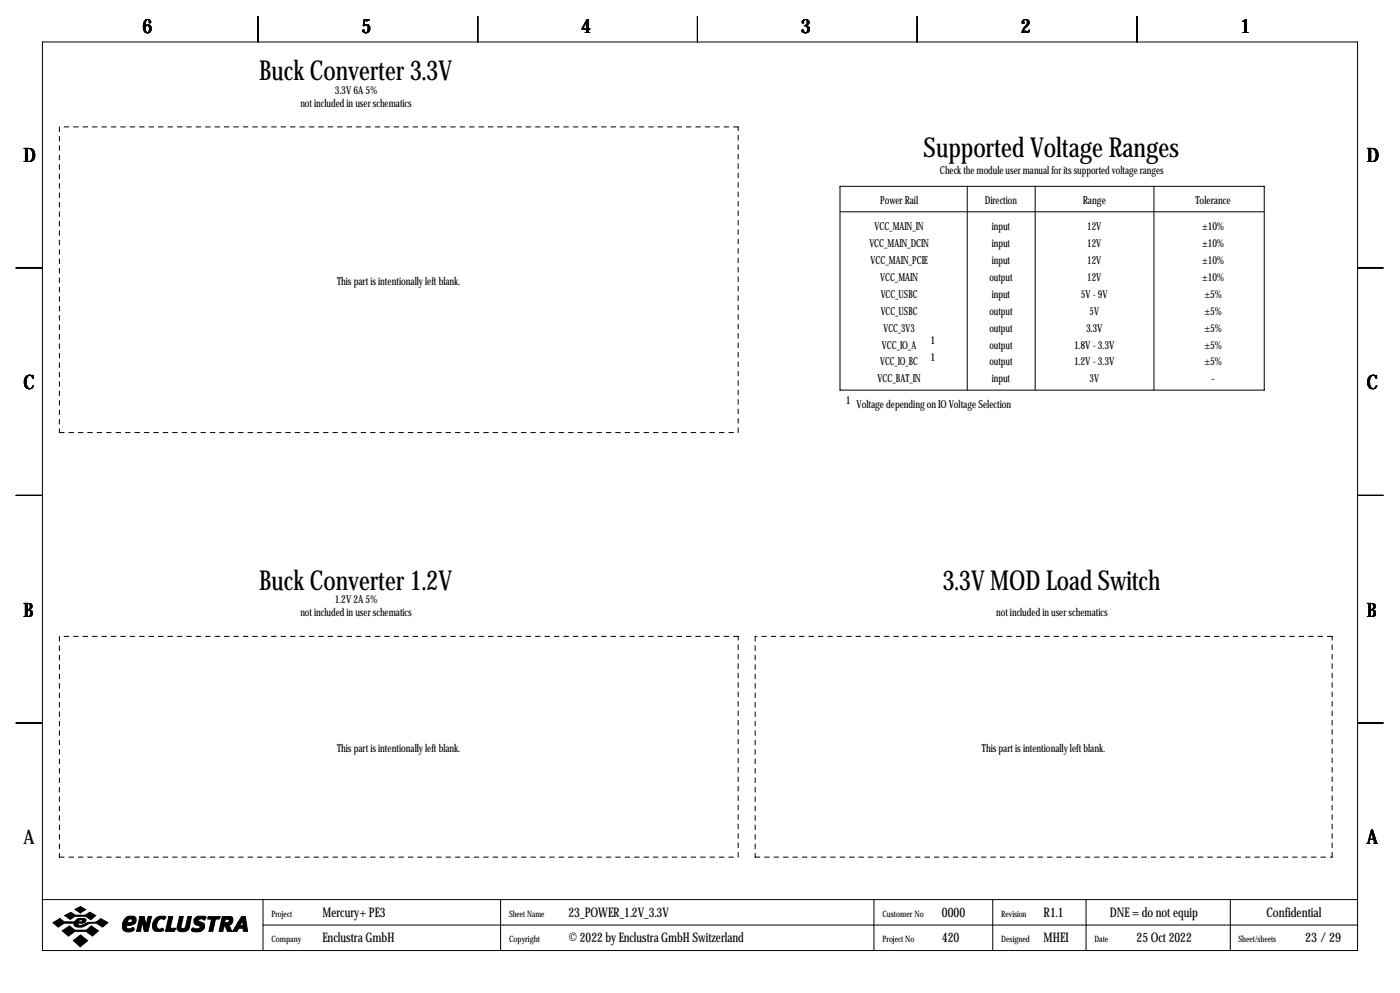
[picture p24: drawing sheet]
<svg xmlns="http://www.w3.org/2000/svg" width="419mm" height="297mm" viewBox="0 0 419 297" stroke-linecap="round" stroke-linejoin="round" font-family="sans-serif">
<defs><g id="words">
<g font-size="8.2">
<text x="77.6" y="24">Buck Converter 3.3V</text>
<text x="276.5" y="46.8">Supported Voltage Ranges</text>
<text x="77.6" y="176.4">Buck Converter 1.2V</text>
<text x="282.1" y="176.4">3.3V MOD Load Switch</text>
</g>
<g font-size="5.9">
<text x="42.7" y="9.8">6</text>
<text x="108.2" y="9.8">5</text>
<text x="174" y="9.8">4</text>
<text x="239.8" y="9.8">3</text>
<text x="305.6" y="9.8">2</text>
<text x="371.3" y="9.8">1</text>
<text x="7" y="48.4">D</text>
<text x="409.2" y="48.4">D</text>
<text x="7" y="116.4">C</text>
<text x="409.2" y="116.4">C</text>
<text x="7" y="184.5">B</text>
<text x="409.2" y="184.5">B</text>
<text x="7" y="252.6">A</text>
<text x="409.2" y="252.6">A</text>
</g>
<g font-size="4">
<text x="96.5" y="274.2">Mercury+ PE3</text>
<text x="170.2" y="274.2">23_POWER_1.2V_3.3V</text>
<text x="281.9" y="274.2">0000</text>
<text x="312.4" y="274.2">R1.1</text>
<text x="332.3" y="274.2">DNE = do not equip</text>
<text x="379.1" y="274.2">Confidential</text>
<text x="96.5" y="281.8">Enclustra GmbH</text>
<text x="170.2" y="281.8">© 2022 by Enclustra GmbH Switzerland</text>
<text x="281.9" y="281.8">420</text>
<text x="312.4" y="281.8">MHEI</text>
<text x="340.3" y="281.8">25 Oct 2022</text>
<text x="390.8" y="281.8">23/29</text>
</g>
<g font-size="3.3">
<text x="100.3" y="28.1">3.3V 6A 5%</text>
<text x="89.9" y="31.9">not included in user schematics</text>
<text x="281.4" y="52.2">Check the module user manual for its supported voltage ranges</text>
<text x="263.5" y="61.1">Power Rail</text>
<text x="294.8" y="61.1">Direction</text>
<text x="324.1" y="61.1">Range</text>
<text x="357.8" y="61.1">Tolerance</text>
<text x="261.8" y="68.7">VCC_MAIN_IN</text>
<text x="296.9" y="68.7">input</text>
<text x="325.5" y="68.7">12V</text>
<text x="359.9" y="68.7">±10%</text>
<text x="260.2" y="73.8">VCC_MAIN_DCIN</text>
<text x="296.9" y="73.8">input</text>
<text x="325.5" y="73.8">12V</text>
<text x="359.9" y="73.8">±10%</text>
<text x="260.6" y="78.9">VCC_MAIN_PCIE</text>
<text x="263.5" y="83.9">VCC_MAIN</text>
<text x="296.2" y="83.9">output</text>
<text x="296.9" y="78.9">input</text>
<text x="325.5" y="78.9">12V</text>
<text x="325.5" y="83.9">12V</text>
<text x="359.9" y="78.9">±10%</text>
<text x="359.9" y="83.9">±10%</text>
<text x="100.9" y="85.2">This part is intentionally left blank.</text>
<text x="263.7" y="89">VCC_USBC</text>
<text x="296.9" y="89">input</text>
<text x="323.6" y="89">5V - 9V</text>
<text x="360.5" y="89">±5%</text>
<text x="263.7" y="94.1">VCC_USBC</text>
<text x="296.2" y="94.1">output</text>
<text x="326.2" y="94.1">5V</text>
<text x="360.5" y="94.1">±5%</text>
<text x="264.5" y="99.2">VCC_3V3</text>
<text x="296.2" y="99.2">output</text>
<text x="325.1" y="99.2">3.3V</text>
<text x="360.5" y="99.2">±5%</text>
<text x="264" y="104.3">VCC_IO_A</text>
<text x="278.6" y="103">1</text>
<text x="296.2" y="104.3">output</text>
<text x="321.6" y="104.3">1.8V - 3.3V</text>
<text x="360.5" y="104.3">±5%</text>
<text x="263.5" y="109.3">VCC_IO_BC</text>
<text x="278.6" y="108.1">1</text>
<text x="296.2" y="109.3">output</text>
<text x="321.6" y="109.3">1.2V - 3.3V</text>
<text x="360.5" y="109.3">±5%</text>
<text x="262.6" y="114.4">VCC_BAT_IN</text>
<text x="296.9" y="114.4">input</text>
<text x="326.2" y="114.4">3V</text>
<text x="362.6" y="114.4">-</text>
<text x="253.2" y="120.8">1</text>
<text x="256.4" y="121.9">Voltage depending on IO Voltage Selection</text>
<text x="89.9" y="184.3">not included in user schematics</text>
<text x="100.3" y="180.5">1.2V 2A 5%</text>
<text x="298.2" y="184.3">not included in user schematics</text>
<text x="100.9" y="224.9">This part is intentionally left blank.</text>
<text x="293.9" y="224.9">This part is intentionally left blank.</text>
</g>
<g font-size="2.6">
<text x="81.3" y="274.2">Project</text>
<text x="152.4" y="274.2">Sheet Name</text>
<text x="264.2" y="274.2">Customer No</text>
<text x="299.7" y="274.2">Revision</text>
<text x="81.3" y="281.8">Company</text>
<text x="152.4" y="281.8">Copyright</text>
<text x="264.2" y="281.8">Project No</text>
<text x="299.7" y="281.8">Designed</text>
<text x="327.7" y="281.8">Date</text>
<text x="370.7" y="281.8">Sheet/sheets</text>
</g>
</g></defs>
<g fill="none" stroke="#000" stroke-width=".3">
<path d="M12.7 12.6h393.7v271.7h-393.7zM77.2 4.9v7.7M143 4.9v7.7M208.8 4.9v7.7M274.6 4.9v7.7M340.4 4.9v7.7M251.5 55.7h127v61h-127zM289.6 55.7v61M309.9 55.7v61M345.4 55.7v61M251.5 63.4h127M4.8 80.1h7.6"/>
<path d="M406.4 80.1h7.6M4.8 148.2h7.6M406.4 148.2h7.6M4.8 216.3h7.6M406.4 216.3h7.6M12.6 269.1h393.7M78.7 269.1v15.2M78.7 276.7h327.6M149.9 269.1v15.2M261.6 269.1v15.2M297.2 269.1v15.2M325.1 269.1v15.2"/>
<path d="M368.3 269.1v15.2"/>
</g>
<g fill="#000" stroke="#000" stroke-width=".3">
<path d="M15.8 276l2.1-1.2 1.4 1 3.1-.2a1.77 1.77 0 0 1 1.9-.9v.4l-.6 .2-.2 .5h.9l.3-.3-.2-.4h-.2v-.4l1.1 .1 .4 .3a.92 .92 0 0 1-1 1.1h-1.4l-.1 .1 .1 .4a3.7 3.7 0 0 0 3-.8 4 4 0 0 0 3.8-1.1l2.1 1.2-1.6 1.3a4.4 4.4 0 0 0-6 0h-1.5l-.7-.2-.4-.4 .1-.5h-3l-1.8 1.1zM19.4 273.9l1.8-1 1.4 .9h2.9l1.4-.9 1.8 1-1.5 1.2-1.5-1h-3.2l-1.5 .9zM22.5 272l1.6-.8 1.6 .9-1.6 1zM18.6 278.4l2.2-1.4 1.6 1.2h3.5l1.4-1.2 2.2 1.4-1.8 1.6-1.9-1.4h-3.4l-1.9 1.4zM37.4 274.7a1.75 1.75 0 0 1 1.8-.6v.7a.82 .82 0 0 0-.8 1.2h.6a.6 .6 0 0 0 .6-.5 .6 .6 0 0 0-.4-.7v-.7h.8l.5 .3a1.61 1.61 0 0 1 0 1.7 1.61 1.61 0 0 1-1.5 .7h-1l-.1 .6 .3 .4h.9a.56 .56 0 0 1 .7-.4 .56 .56 0 0 1 .4 .7 2.18 2.18 0 0 1-3.5-.4 3.5 3.5 0 0 1 .7-3zM41.9 274.2h1.3l.5 2.6 .6-2.6h1.1l-1.1 4.4h-1.1l-.6-2.9-.5 2.9h-1.2zM46.7 274.6a2.78 2.78 0 0 1 2.9-.4l-.4 .9a1.32 1.32 0 0 0-2.1 .8l-.2 .8a.98 .98 0 0 0 1.1 1.2 .55 .55 0 0 1 .6-.2 .55 .55 0 0 1 .4 .6l-.7 .3h-1.6a1.79 1.79 0 0 1-.8-2.7zM50.5 274.2h1.2l-.8 3.5h1.7l-.4 .9h-2.7zM53.7 274.2h1.2l-.7 3.1a.73 .73 0 0 0 .7 .5 .73 .73 0 0 0 .7-.6l.6-3h1.1l-.7 3.4a2.15 2.15 0 0 1-3.6 .2zM58.3 274.7l1.1-.6h1.8l.5 .2-.4 .8h-.3a.94 .94 0 0 0-1.7 .3l1.7 .8a1.71 1.71 0 0 1-.1 1.8 1.71 1.71 0 0 1-1.7 .8h-.8a.73 .73 0 0 1-1-.8 .6 .6 0 0 1 .4-.5 .6 .6 0 0 1 .7 .3h.7a.52 .52 0 0 0 .6-.2 .52 .52 0 0 0-.2-.7 1.39 1.39 0 0 1-1.4-.6 1.39 1.39 0 0 1 .1-1.6zM62.2 274.4l.2-.2h3.5l-.4 .7h-1l-.8 3.7h-1.2l.8-3.7h-1.1zM66.5 274.2h1.7v.7h-.7l-.2 1.1h.9l.3-.3a.44 .44 0 0 0 .1-.5 .44 .44 0 0 0-.4-.3v-.7h1l.5 .5v.9a1.03 1.03 0 0 1-1.2 1l.9 2h-1.3l-.8-1.8-.6 1.8h-1.1z"/>
<path d="M72.3 274.2h1.2l.6 4.4h-1.3v-.9h-1.3l-.6 .9h-1.3l1.7-2.7h1l-.4 .8 .2 .2h.4l.2-.2v-1.5l-.4 .7h-1zM21.9 281.3l2.2-1.6 2.1 1.7-2.2 1.8z"/>
</g>
<path d="M17.8 38v91.4M221 38h-203.2M17.8 129.4h203.2M221 129.4v-91.4M17.8 190.4v66M221 190.4h-203.2M226.1 190.4v66M398.8 190.4h-172.7M17.8 256.4h203.2M221 256.4v-66M226.1 256.4h172.7M398.8 256.4v-66" fill="none" stroke="#000" stroke-width=".3" stroke-dasharray="1.4 1.4"/>
<use href="#words"/>
</svg>
